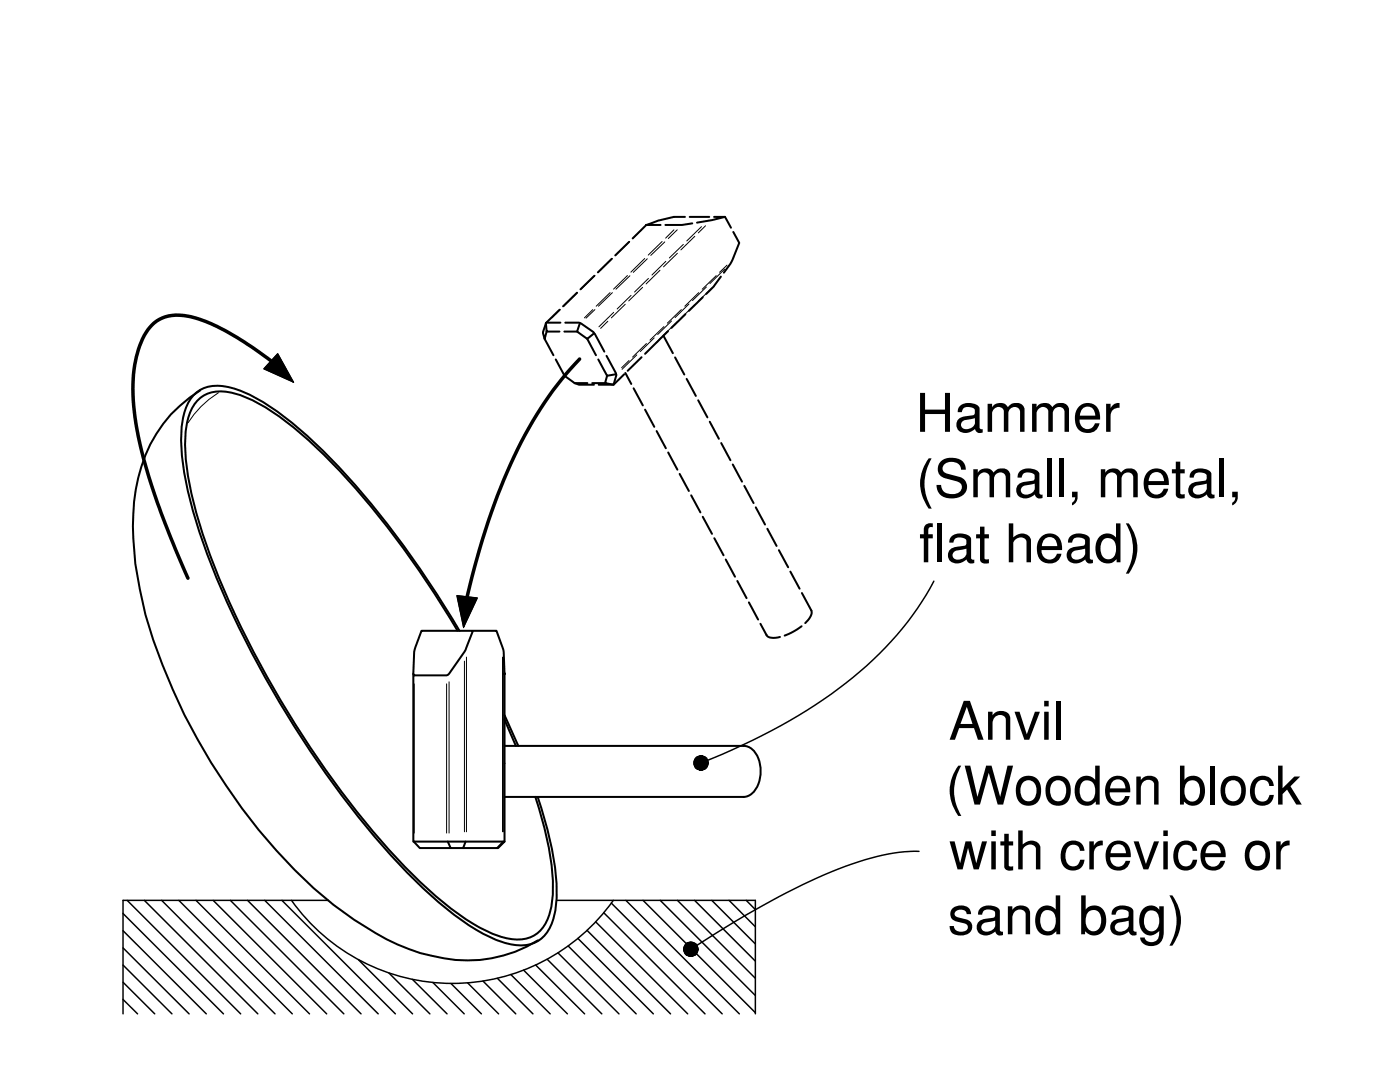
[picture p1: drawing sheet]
<svg xmlns="http://www.w3.org/2000/svg" width="279mm" height="216mm" viewBox="0 0 279 216" stroke-linecap="round" stroke-linejoin="round" font-family="sans-serif">
<defs><g id="words">
<g font-size="10.7">
<text x="182.7" y="86.2">Hammer</text>
<text x="182.8" y="99.2">(Small, metal,</text>
<text x="183.4" y="112.2">flat head)</text>
<text x="189.3" y="147.6">Anvil</text>
<text x="188.7" y="160.5">(Wooden block</text>
<text x="189.4" y="173.5">with crevice or</text>
<text x="189.1" y="186.4">sand bag)</text>
</g>
</g></defs>
<!-- layer: PDF2_Visible Narrow (ISO) -->
<path d="M43.6 78.4a18.9 18.9 0 0 0-6.1 6M82.7 136.5v29.7M89.1 136.5v29.7M89.6 136.1v30.1M92.7 131.9v34.1M93.1 131.1v34.9M100.3 131.1v34.9M100.5 131.9v34.1M100.7 135.3v16.1M100.7 152.4v1.5" fill="none" stroke="#000" stroke-width=".2"/>
<!-- layer: PDF2_Visible (ISO) -->
<g fill="none" stroke="#000" stroke-width=".4">
<path d="M39.9 77.9a27.9 27.9 0 0 0-12.8 19.8 53.1 53.1 0 0 0 .8 19.8 90.1 90.1 0 0 0 6.6 20.2 122.7 122.7 0 0 0 28.1 39.5 60.8 60.8 0 0 0 21.3 13 35.3 35.3 0 0 0 11.9 1.4 27.2 27.2 0 0 0 11.5-3.9M82.5 134.4v33.5h18.2l-1.3 1.3h-.2M84.1 125.9h10.3l-1.5 3.8-3.5 5-6.7 .1-.2-.4 .2-4.3zM91.3 125.8a177.9 177.9 0 0 0-27.2-35.6 52.8 52.8 0 0 0-15-10.9 9.9 9.9 0 0 0-8.1-.6 7.8 7.8 0 0 0-3.8 6.2 41.7 41.7 0 0 0 1.8 16.8 163.1 163.1 0 0 0 18.5 40.5 172.2 172.2 0 0 0 26.9 34.3 52.5 52.5 0 0 0 13.6 9.7 11.7 11.7 0 0 0 7.2 1 6.7 6.7 0 0 0 4.6-5.3 28.6 28.6 0 0 0-.1-11.8 80.7 80.7 0 0 0-2.9-11.1M91.7 125.9a182.1 182.1 0 0 0-27.8-36.5 53.9 53.9 0 0 0-15.3-11.2 10.1 10.1 0 0 0-8.3-.6 8 8 0 0 0-3.9 6.4 43.1 43.1 0 0 0 1.9 17.3 167.7 167.7 0 0 0 19 41.4 174.9 174.9 0 0 0 27.6 35 52.3 52.3 0 0 0 13.9 9.7 11.5 11.5 0 0 0 7.2 1 7 7 0 0 0 4.6-5.7 30.5 30.5 0 0 0-.3-12.2 85 85 0 0 0-3-11.5M94.4 125.9h4.7l1.4 4.2 .2 4.3v33.5M100.7 143.6l2.3 5.2M100.7 142.7l2.7 6.1M100.7 148.8h47.7M100.7 159h47.7M148.4 148.8a3.7 3.7 0 0 1 3.2 3.2 6.4 6.4 0 0 1-1.7 6.5l-1 .5h-.5M82.6 167.9l1.2 1.3h6.1"/>
<path d="M89.4 167.9l.5 1.3h2.5l.5-1.3M100.5 167.9l-1.3 1.3h-6.8"/>
</g>
<circle cx="100.7" cy="134.4" r=".19" fill="#000" stroke="#000" stroke-width=".2"/>
<!-- layer: PDF2_Visible Narrow (ISO) -->
<circle cx="100.7" cy="152.3" r=".08" fill="#000" stroke="#000" stroke-width=".2"/>
<!-- layer: dashed -->
<g fill="none" stroke="#000" stroke-width=".2">
<path d="M115.3 58.4l-2.8 2.7M118.7 55l-2.7 2.7M121.8 58.4l-2.8 2.7M122.2 58.4l-2.8 2.7M122.2 51.6l-2.8 2.7M125.2 55l-2.8 2.7M125.7 48.2l-2.8 2.7M125.7 55l-2.8 2.7M125.9 58.9l-2.7 2.8M128 45.9l-1.6 1.6M128.2 57.3l-2.7 2.7M128.7 51.6l-2.8 2.7"/>
<path d="M129.2 51.6l-2.8 2.7M129.4 55.6l-2.8 2.7M131.7 53.9l-2.8 2.8M132.1 48.2l-2.7 2.7M132.7 48.3l-2.8 2.7M132.9 52.1l-2.8 2.8M134.5 45.9l-1.7 1.6M135.1 45.9l-1.7 1.7M135.2 50.5l-2.8 2.7M136.4 48.8l-2.8 2.7M138.7 47.2l-2.8 2.7M139.4 58.4l-2.7 2.7"/>
<path d="M140 45.2l-2.9 2.9M140.8 45.1l-1.4 1.4M141 57.3l-2.8 2.7M142.1 57.4l-2.8 2.7M142.9 55l-2.8 2.7M144.6 53.7l-2.9 2.9M145.1 52.9l-1.5 1.4M111.8 61.8l-1.6 1.6M118.3 61.8l-1.7 1.6M118.7 61.8l-1.8 1.7M121.3 64.1l-1.4 1.4M122.5 62.3l-3 2.9"/>
<path d="M124.8 60.7l-2.8 2.7M125.5 71.9l-1.4 1.5M127.1 70.8l-3 2.9M129 68.6l-2.8 2.7M130.6 67.4l-2.8 2.7M131.8 67.5l-.9 .9M131.9 67.5h-.1M132.5 65.2l-2.8 2.7M134 64l-2.7 2.8M135.2 64.2l-2.8 2.7M136 61.8l-2.8 2.7M137.5 60.7l-2.8 2.7"/>
<path d="M138.6 60.8l-2.7 2.7"/>
</g>
<g fill="none" stroke="#000" stroke-width=".4">
<path d="M115.1 58.4l-2.7 2.7M118.6 55l-2.8 2.7M122.1 51.6l-2.8 2.7M125.6 48.3l-2.8 2.7M129 44.9l-2.7 2.7M129.1 44.9h.1M136.7 43.3h-2.2a21.6 21.6 0 0 0-5.4 1.6h2.7M137.6 43.3h3.9M138.2 44.6a20.2 20.2 0 0 1-5.4 .3M140.3 59.3l-2.8 2.7M142.5 43.3h2.2l-2.7 .6-2.9 .5M143.9 55.2l-1.5 2-1.5 1.4"/>
<path d="M144.7 43.3l1.2 2.1M146.3 46.3l1.2 2.2a14.8 14.8 0 0 1-3 5.9M108.7 67.6l1.7 3.3M110.9 71.7l1.8 3.3 2 1.4 .9 .4h2.9M111.7 61.8l-2.8 2.7 .2 1.7h2.6M111.8 64.4l-2.9 .1a3.1 3.1 0 0 0-.2 3.1l.4-1.4M112.6 66.2h2.6M112.8 64.4h2.8l2.8 1.8 2.2 4M114.7 76.4h2.5M115.7 64.5l-.5 1.7 2 1.4 1.4-1.1M117.2 67.6l1.7 3.3M118.2 76.4h2.6"/>
<path d="M119.4 71.7l1.8 3.3 1.7-.3M121.1 71l1.9 3.8-.6 2-1.6-.4 .4-1.4M124.6 74.7l-2.2 2.1h-2.9M124.8 74.4l1.2 2.2M126.4 77.5l1.9 3.4M128 71.3l-2.7 2.7M132.4 67l1.9 3.5M133.3 66.1l-4.6 4.5M134.7 71.3l1.9 3.4M136.8 62.7l-2.8 2.7M137 75.6l1.9 3.4M139.3 79.9l1.9 3.4"/>
<path d="M128.7 81.7l1.9 3.5M131 86l1.9 3.4M133.4 90.3l1.8 3.4M135.6 94.6l1.9 3.4M137.9 98.8l1.9 3.4M141.6 84.2l1.9 3.4M143.9 88.4l1.9 3.4M146.2 92.7l1.9 3.4M148.5 97l1.9 3.4M140.3 103.1l1.8 3.4M142.6 107.4l1.8 3.4M144.8 111.6l1.9 3.5"/>
<path d="M147.2 115.9l1.8 3.5M150.8 101.2l1.9 3.5M153.1 105.5l1.9 3.4M155.4 109.8l1.9 3.4M157.7 114.1l1.9 3.4M160 118.3l1.9 3.5a2.72 2.72 0 0 1-1.2 2.5M149.5 120.2l1.8 3.4M151.8 124.5l1.2 2.2a2.34 2.34 0 0 0 2.7 .4M160 125l-2 1.2-1.4 .6"/>
</g>
<!-- layer: 0 -->
<g fill="none" stroke="#000" stroke-width=".3">
<path d="M55.4 70.6l3.1 5.6-5.8-2.6zM91.2 118.9l4 .4-2.7 5.8zM25.4 179.7l22.6 22.6M28.8 179.7l22.7 22.6M32.3 179.7l22.6 22.6M35.7 179.7l22.6 22.6M39.1 179.7l22.7 22.6M42.5 179.7l22.7 22.6M46 179.7l22.6 22.6M49.4 179.7l22.7 22.6M52.8 179.7l22.7 22.6M56.3 179.7l22.6 22.6"/>
<path d="M58.2 179.7a39.4 39.4 0 0 0 64.2 0M65.5 179.7h-40.9v22.6M111.1 179.7h39.6v22.6M124.9 179.7l22.7 22.6M128.3 179.7l22.4 22.4M131.8 179.7l18.9 18.9M135.2 179.7l15.5 15.5M138.6 179.7l12.1 12.1M142 179.7l8.7 8.7M145.5 179.7l5.2 5.2M148.9 179.7l1.8 1.8M24.6 199.4l2.9 2.9"/>
<path d="M24.6 196l6.3 6.3M24.6 192.6l9.7 9.7M24.6 189.1l13.1 13.2M24.6 185.7l16.6 16.6M24.6 182.3l20 20M71.5 191.5l10.8 10.8M77.6 194.2l8.2 8.1M82.3 195.4l6.9 6.9M86.4 196l6.2 6.3M90 196.3l6.1 6M93.3 196.1l6.2 6.2M96.4 195.8l6.5 6.5"/>
<path d="M99.3 195.2l7.1 7.1M102 194.5l7.8 7.8M104.5 193.6l8.7 8.7M106.9 192.6l9.8 9.7M109.2 191.4l10.9 10.9M111.4 190.1l12.1 12.2M113.4 188.8l13.6 13.5M115.3 187.3l15.1 15M117.2 185.6l16.6 16.7M118.9 184l18.3 18.3M120.5 182.1l20.2 20.2M122 180.2l22.1 22.1"/>
<circle cx="139.9" cy="152.2" r="1.41"/>
<circle cx="137.9" cy="189.4" r="1.41"/>
</g>
<g fill="#000" stroke="#000" stroke-width=".2">
<path d="M55.4 70.6l3.1 5.6-5.8-2.6zM91.2 118.9l4 .4-2.7 5.8z"/>
<path d="M139.8 150.9h.5zM139.5 150.9h.8z"/>
<path d="M139.5 150.9l1 .1zM139.3 151h1.2z"/>
<path d="M139.5 153.6h.8zM139.5 153.6h.5z"/>
<path d="M139.3 151l1.4 .1-.2-.1zM139.1 151.1l.2-.1 1.4 .1z"/>
<path d="M139.3 153.5l1 .1 .2-.1zM139.3 153.5l1 .1z"/>
<path d="M139.1 151.1l1.8 .2-.2-.2zM138.9 151.3l.2-.2 1.8 .2z"/>
<path d="M139.1 153.4l1.4 .1 .2-.1zM139.1 153.4l1.4 .1h-1.2z"/>
<path d="M138.9 151.3l2.2 .2-.2-.2zM138.9 151.3l2.2 .2h-2.4z"/>
<path d="M138.9 153.2l1.8 .2 .2-.2zM138.9 153.2l1.8 .2h-1.6z"/>
<path d="M138.7 151.5l2.5 .2-.1-.2zM138.7 151.5l2.5 .2h-2.6z"/>
<path d="M138.7 153l2.2 .2 .2-.2zM138.7 153l2.2 .2h-2z"/>
<path d="M138.6 151.7l2.7 .3-.1-.3zM138.6 151.7l2.7 .3h-2.8z"/>
<path d="M138.6 152.8l2.5 .2 .1-.2zM138.6 152.8l2.5 .2h-2.4z"/>
<path d="M138.5 152l2.8 .2v-.2zM138.5 152l2.8 .2h-2.8z"/>
<path d="M138.5 152.5l2.7 .3 .1-.3zM138.5 152.5l2.7 .3h-2.6z"/>
<path d="M138.5 152.2l2.8 .3v-.3zM138.5 152.2l2.8 .3h-2.8z"/>
<path d="M137.8 188l.5 .1zM137.5 188.1h.8z"/>
<path d="M137.5 188.1l1 .1zM137.2 188.2h1.3z"/>
<path d="M137.5 190.8h.8zM137.5 190.8h.5z"/>
<path d="M137.2 188.2l1.5 .1-.2-.1zM137 188.3l.2-.1 1.5 .1z"/>
<path d="M137.2 190.7l1.1 .1 .2-.1zM137.2 190.7l1.1 .1z"/>
<path d="M137 188.3l1.9 .2-.2-.2zM136.8 188.5l.2-.2 1.9 .2z"/>
<path d="M137 190.5l1.5 .2 .2-.2zM137 190.5l1.5 .2h-1.3z"/>
<path d="M136.8 188.5l2.3 .2-.2-.2zM136.8 188.5l2.3 .2h-2.4z"/>
<path d="M136.8 190.4l1.9 .1 .2-.1zM136.8 190.4l1.9 .1h-1.7z"/>
<path d="M136.7 188.7l2.5 .2-.1-.2zM136.7 188.7l2.5 .2h-2.6z"/>
<path d="M136.7 190.2l2.2 .2 .2-.2zM136.7 190.2l2.2 .2h-2.1z"/>
<path d="M136.6 188.9l2.7 .3-.1-.3zM136.6 188.9l2.7 .3h-2.8z"/>
<path d="M136.6 189.9l2.5 .3 .1-.3zM136.6 189.9l2.5 .3h-2.4z"/>
<path d="M136.5 189.2l2.8 .2v-.2zM136.5 189.2l2.8 .2h-2.8z"/>
<path d="M136.5 189.7l2.7 .2 .1-.2zM136.5 189.7l2.7 .2h-2.6z"/>
<path d="M136.5 189.4l2.8 .3v-.3zM136.5 189.4l2.8 .3h-2.8z"/>
</g>
<!-- layer: Arrows -->
<path d="M54.1 72a51.5 51.5 0 0 0-15.1-8.5 8.8 8.8 0 0 0-8.2 .9 13.4 13.4 0 0 0-3.7 7.6 39.1 39.1 0 0 0 .9 16.7 158.7 158.7 0 0 0 9.5 26.7M115.7 71.6a76.7 76.7 0 0 0-15.8 25.7 151.4 151.4 0 0 0-6.7 21.8" fill="none" stroke="#000" stroke-width=".7"/>
<!-- layer: Arrows(objects) -->
<path d="M186.4 116a66.6 66.6 0 0 1-22.1 23.6 124.6 124.6 0 0 1-24.4 12.6M183.4 169.9a41.8 41.8 0 0 0-16 3.5 170.9 170.9 0 0 0-29.5 16" fill="none" stroke="#000" stroke-width=".3"/>
<use href="#words"/>
</svg>
